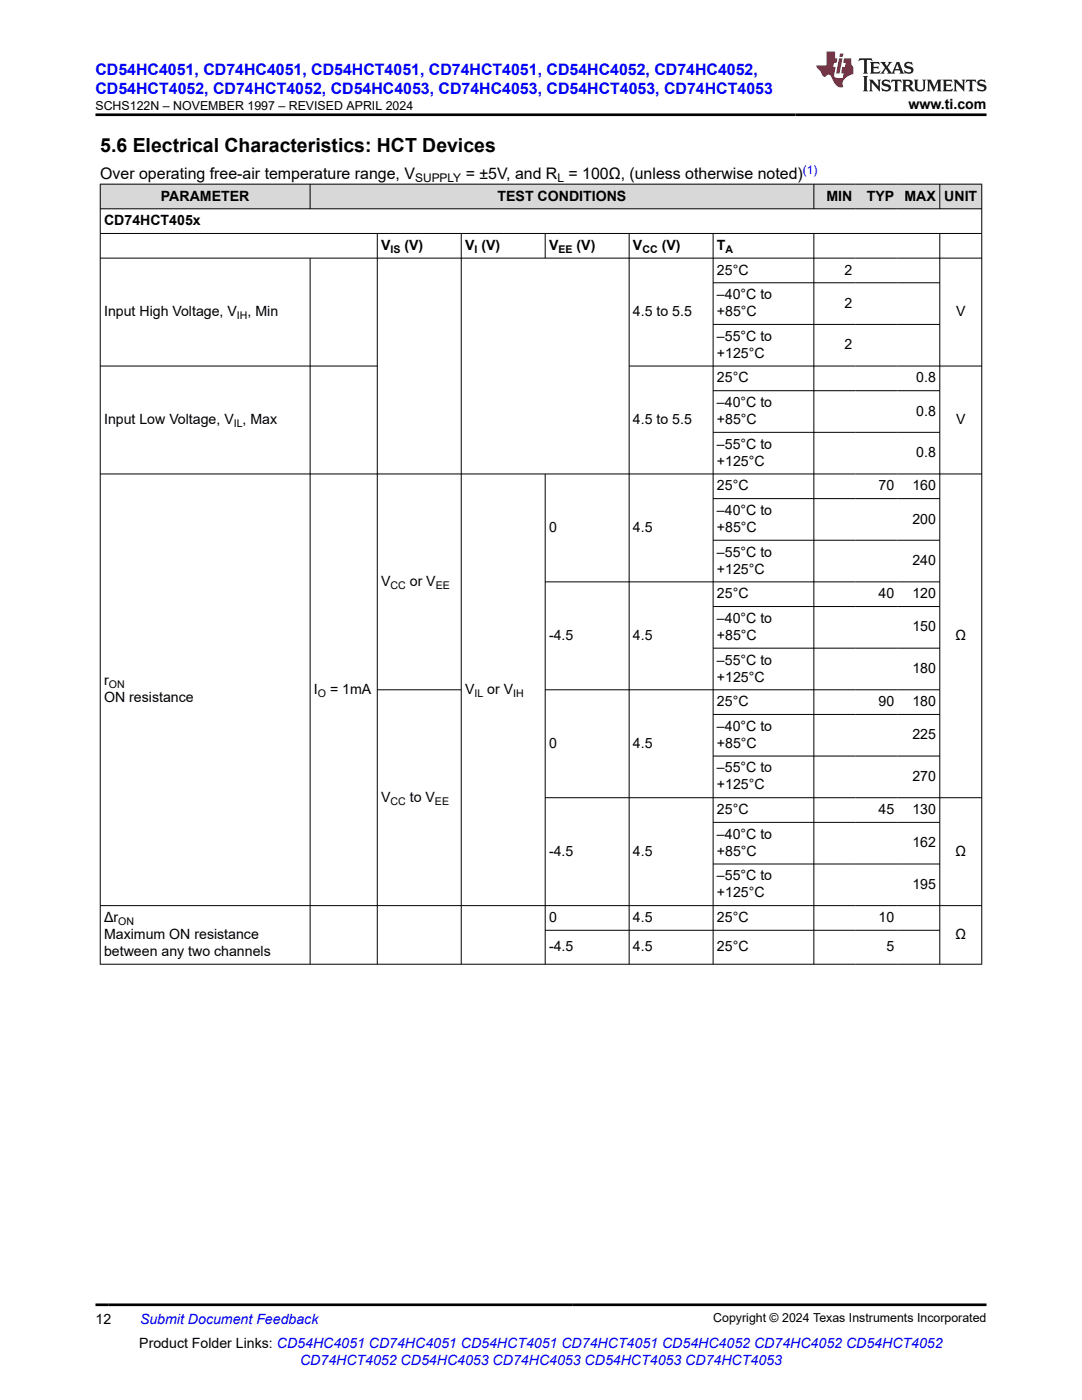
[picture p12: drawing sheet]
<svg xmlns="http://www.w3.org/2000/svg" width="216mm" height="279mm" viewBox="0 0 216 279" stroke-linecap="round" stroke-linejoin="round" font-family="sans-serif">
<defs><g id="words">
<text font-size="3.9" x="20" y="30.3">5.6 Electrical Characteristics: HCT Devices</text>
<g font-size="3.2" fill="#00f">
<text x="19.1" y="14.9">CD54HC4051, CD74HC4051, CD54HCT4051, CD74HCT4051, CD54HC4052, CD74HC4052,</text>
<text x="19.1" y="18.7">CD54HCT4052, CD74HCT4052, CD54HC4053, CD74HC4053, CD54HCT4053, CD74HCT4053</text>
</g>
<g font-size="3.2">
<text x="20" y="35.7">Over operating free-air temperature range, V</text>
<text x="92.9" y="35.7">= ±5V, and R = 100Ω, (unless otherwise noted)</text>
</g>
<g font-size="2.8">
<text x="181.3" y="21.8">www.ti.com</text>
<text x="32.1" y="40">PARAMETER</text>
<text x="99.3" y="40">TEST CONDITIONS</text>
<text x="164.9" y="40">MIN</text>
<text x="173" y="40">TYP</text>
<text x="180.5" y="40">MAX</text>
<text x="188.4" y="40">UNIT</text>
<text x="20.8" y="44.9">CD74HCT405x</text>
<text x="76.1" y="49.9">V</text>
<text x="80.7" y="49.9">(V)</text>
<text x="92.8" y="49.9">V (V)</text>
<text x="109.6" y="49.9">V</text>
<text x="115" y="49.9">(V)</text>
<text x="126.3" y="49.9">V</text>
<text x="132" y="49.9">(V)</text>
<text x="143.1" y="49.9">T</text>
<text x="143.1" y="54.8">25°C</text>
<text x="143.1" y="59.7">–40°C to</text>
<text x="168.5" y="54.8">2</text>
<text x="20.8" y="63.1">Input High Voltage, V</text>
<text x="49.4" y="63.1">, Min</text>
<text x="126.3" y="63.1">4.5 to 5.5</text>
<text x="143.1" y="63.1">+85°C</text>
<text x="168.5" y="61.4">2</text>
<text x="190.8" y="63.1">V</text>
<text x="143.1" y="68">–55°C to</text>
<text x="143.1" y="71.4">+125°C</text>
<text x="168.5" y="69.7">2</text>
<text x="143.1" y="76.3">25°C</text>
<text x="182.8" y="76.3">0.8</text>
<text x="143.1" y="81.2">–40°C to</text>
<text x="182.8" y="82.9">0.8</text>
<text x="20.8" y="84.6">Input Low Voltage, V , Max</text>
<text x="126.3" y="84.6">4.5 to 5.5</text>
<text x="143.1" y="84.6">+85°C</text>
<text x="143.1" y="89.6">–55°C to</text>
<text x="190.8" y="84.6">V</text>
<text x="143.1" y="92.9">+125°C</text>
<text x="182.8" y="91.2">0.8</text>
<text x="143.1" y="97.9">25°C</text>
<text x="175.3" y="97.9">70</text>
<text x="182" y="97.9">160</text>
<text x="109.6" y="106.2">0</text>
<text x="126.3" y="106.2">4.5</text>
<text x="143.1" y="102.8">–40°C to</text>
<text x="143.1" y="106.2">+85°C</text>
<text x="182" y="104.5">200</text>
<text x="143.1" y="111.1">–55°C to</text>
<text x="182" y="112.8">240</text>
<text x="76.1" y="116.9">V</text>
<text x="81.8" y="116.9">or V</text>
<text x="143.1" y="114.5">+125°C</text>
<text x="143.1" y="119.4">25°C</text>
<text x="175.3" y="119.4">40</text>
<text x="182" y="119.4">120</text>
<text x="143.1" y="124.3">–40°C to</text>
<text x="109.6" y="127.7">-4.5</text>
<text x="126.3" y="127.7">4.5</text>
<text x="143.1" y="127.7">+85°C</text>
<text x="182" y="126">150</text>
<text x="190.7" y="127.7">Ω</text>
<text x="20.8" y="136.8">r</text>
<text x="143.1" y="132.6">–55°C to</text>
<text x="143.1" y="136">+125°C</text>
<text x="182" y="134.3">180</text>
<text x="20.8" y="140.2">ON resistance</text>
<text x="62.6" y="138.5">I</text>
<text x="65.9" y="138.5">= 1mA</text>
<text x="92.8" y="138.5">V</text>
<text x="97.2" y="138.5">or V</text>
<text x="143.1" y="140.9">25°C</text>
<text x="175.3" y="140.9">90</text>
<text x="182" y="140.9">180</text>
<text x="109.6" y="149.2">0</text>
<text x="126.3" y="149.2">4.5</text>
<text x="143.1" y="145.9">–40°C to</text>
<text x="143.1" y="149.2">+85°C</text>
<text x="182" y="147.6">225</text>
<text x="143.1" y="154.2">–55°C to</text>
<text x="182" y="155.9">270</text>
<text x="76.1" y="160">V</text>
<text x="81.8" y="160">to V</text>
<text x="143.1" y="157.6">+125°C</text>
<text x="143.1" y="162.5">25°C</text>
<text x="143.1" y="167.4">–40°C to</text>
<text x="175.3" y="162.5">45</text>
<text x="182" y="162.5">130</text>
<text x="109.6" y="170.8">-4.5</text>
<text x="126.3" y="170.8">4.5</text>
<text x="143.1" y="170.8">+85°C</text>
<text x="182" y="169.1">162</text>
<text x="190.7" y="170.8">Ω</text>
<text x="143.1" y="175.7">–55°C to</text>
<text x="143.1" y="179.1">+125°C</text>
<text x="182" y="177.4">195</text>
<text x="20.8" y="184">Δr</text>
<text x="109.6" y="184">0</text>
<text x="126.3" y="184">4.5</text>
<text x="143.1" y="184">25°C</text>
<text x="175.3" y="184">10</text>
<text x="20.8" y="187.4">Maximum ON resistance</text>
<text x="20.8" y="190.8">between any two channels</text>
<text x="109.6" y="189.9">-4.5</text>
<text x="126.3" y="189.9">4.5</text>
<text x="143.1" y="189.9">25°C</text>
<text x="176.9" y="189.9">5</text>
<text x="190.7" y="187.4">Ω</text>
<text x="19.1" y="264.2">12</text>
<text x="27.8" y="269">Product Folder Links: CD54HC4051 CD74HC4051 CD54HCT4051 CD74HCT4051 CD54HC4052 CD74HC4052 CD54HCT4052</text>
</g>
<g font-size="2.8" fill="#00f">
<text x="27.9" y="264.2">Submit Document Feedback</text>
<text x="59.9" y="272.4">CD74HCT4052 CD54HC4053 CD74HC4053 CD54HCT4053 CD74HCT4053</text>
</g>
<g font-size="2.5">
<text x="19.1" y="21.9">SCHS122N – NOVEMBER 1997 – REVISED APRIL 2024</text>
<text x="142.3" y="263.9">Copyright © 2024 Texas Instruments Incorporated</text>
</g>
<text font-size="2.4" fill="#00f" x="160.2" y="34.6">(1)</text>
<g font-size="2.4">
<text x="82.8" y="36.3">SUPPLY</text>
<text x="111.2" y="36.3">L</text>
</g>
<g font-size="2.1">
<text x="77.9" y="50.4">IS</text>
<text x="94.7" y="50.4">I</text>
<text x="111.4" y="50.4">EE</text>
<text x="128.2" y="50.4">CC</text>
<text x="144.8" y="50.4">A</text>
<text x="47.3" y="63.7">IH</text>
<text x="46.7" y="85.2">IL</text>
<text x="77.9" y="117.5">CC</text>
<text x="86.9" y="117.5">EE</text>
<text x="21.7" y="137.3">ON</text>
<text x="63.4" y="139">O</text>
<text x="94.7" y="139">IL</text>
<text x="102.4" y="139">IH</text>
<text x="77.9" y="160.6">CC</text>
<text x="86.8" y="160.6">EE</text>
<text x="23.6" y="184.6">ON</text>
</g>
</g></defs>
<g fill="#d8d8d8">
<path d="M20 36.8h175.9v4.9h-175.9z" fill-rule="evenodd"/>
<path d="M20.1 36.8h41.7v4.8h-41.7z" fill-rule="evenodd"/>
<path d="M61.9 36.8h100.4v4.8h-100.4z" fill-rule="evenodd"/>
<path d="M162.5 36.8h8.3v4.8h-8.3z" fill-rule="evenodd"/>
<path d="M170.8 36.8h8.3v4.8h-8.3z" fill-rule="evenodd"/>
<path d="M179.1 36.8h8.4v4.8h-8.4z" fill-rule="evenodd"/>
<path d="M187.6 36.8h8.2v4.8h-8.2z" fill-rule="evenodd"/>
</g>
<g fill="none" stroke="#000" stroke-width=".2">
<path d="M19.9 36.8h176.1M20 36.7v155.8M61.9 36.7v5M162.4 36.7v5M187.5 36.7v5M195.9 36.7v155.8M19.9 41.7h176.1M19.9 46.6h176.1M19.9 51.5h176.1M61.9 51.5v141M75.3 46.6v145.9M92 46.6v145.9"/>
<path d="M108.8 46.6v5M125.5 46.6v145.9M142.3 46.6v145.9M142.3 56.4h45.3M162.4 46.6v145.9M187.5 46.6v145.9M19.9 73.1h55.4M125.5 73.1h70.5M142.3 64.7h45.3M142.3 78h45.3M19.9 94.6h176.1M108.8 94.6v97.9"/>
<path d="M142.3 86.3h45.3M142.3 99.5h45.3M142.3 107.8h45.3M187.6 116.1h-78.8M75.3 137.7h16.8M108.8 137.7h78.8M142.3 121h45.3M142.3 129.4h45.3M142.3 142.6h45.3M142.3 150.9h45.3M196 159.2h-87.2M142.3 164.1h45.3"/>
<path d="M142.3 172.4h45.3M19.9 192.4h176.1M108.8 185.7h78.8M196 180.7h-176.1"/>
</g>
<path d="M171.5 11.6l-.2 .6 .5-.2h.6v.1v2.2l-.2 .4h1l-.2-.4v-2.2v-.1h.5l.6 .2-.2-.6zM173.6 12.4l.2 .3v1.6l-.2 .4h1.9l.1-.6a1.08 1.08 0 0 1-1.3 .2v-.7h.6l.4 .2v-.7l-.4 .2h-.6v-.5l.2-.2a1 1 0 0 1 1 .3l-.1-.5zM175.7 12.4l.9 1.1-1 1.2h.9l-.2-.2 .5-.8 .4 .8-.2 .2h1.6l-.2-.2 .2-.5h.9l.1 .5-.1 .2h.9l-.2-.4-.8-1.9h-.5l-.9 2.1-.9-1.1 .9-1h-.8l.2 .2-.4 .6-.4-.6 .2-.2zM179 12.8l.4 1h-.7zM180.7 12.5a.65 .65 0 0 0-.2 .7 .65 .65 0 0 0 .6 .5l.6 .1 .1 .3a.79 .79 0 0 1-.7 .4 .79 .79 0 0 1-.7-.5l.1 .7 .2-.1a.93 .93 0 0 0 1.1 0 .93 .93 0 0 0 .4-.9 1.46 1.46 0 0 0-1.2-.6l-.1-.3a1.09 1.09 0 0 1 1.2 .2l-.2-.6-.1 .1-.5-.2zM172.2 15.2l.2 .4v2.2l-.2 .4h1l-.2-.4v-2.2l.2-.4zM173.4 15.9l.2 .4v1.5l-.2 .4h.8l-.3-.4 .1-1.3 1.6 1.8v-2l.2-.4h-.7l.1 .2 .1 1.1-1.2-1.3zM176.2 16a.65 .65 0 0 0-.2 .8 .65 .65 0 0 0 .6 .4l.6 .2 .1 .2a.79 .79 0 0 1-.7 .4 .79 .79 0 0 1-.7-.5l.1 .7 .2-.1a.93 .93 0 0 0 1.1 .1 .93 .93 0 0 0 .4-1 1.46 1.46 0 0 0-1.2-.5l-.1-.4a1.09 1.09 0 0 1 1.2 .2l-.1-.6-.2 .1-.5-.1zM177.9 15.9l-.1 .6a.63 .63 0 0 1 .8-.3v1.6l-.3 .4h1l-.2-.4v-1.6a.66 .66 0 0 1 .8 .3l-.1-.6zM180 15.9l.2 .4v1.5l-.2 .4h1l-.2-.2-.1-.7h.5l.1 .2a.79 .79 0 0 0 1.2 .6l-1-.9a.61 .61 0 0 0 .6-.6 .61 .61 0 0 0-.5-.7zM180.8 16.2h.1a.47 .47 0 0 1 .5 .1 .47 .47 0 0 1 .1 .5l-.1 .1-.7 .1zM182.3 15.9l.2 .2a2.27 2.27 0 0 0 .4 2 1.04 1.04 0 0 0 1.7-.7v-1.3l.2-.2h-.8l.2 .4v1.1a.6 .6 0 0 1-.6 .6 .6 .6 0 0 1-.6-.6v-1.1l.3-.4zM184.9 15.9l.2 .4v1.5l-.2 .4h.8l-.3-.4v-1.4l.9 1.9 .9-1.9v1.4l-.3 .4h1l-.2-.4v-1.5l.2-.4h-.8l-.7 1.5-.6-1.5zM188.1 15.9l.2 .4v1.5l-.2 .4h1.9l.1-.6a1.09 1.09 0 0 1-1.3 .2v-.7h.6l.4 .2v-.6l-.4 .2h-.6v-.6l.2-.1a1.01 1.01 0 0 1 1 .3l-.1-.6zM190.2 15.9l.3 .4v1.5l-.3 .4h.8l-.2-.4v-1.3l1.6 1.8v-2l.2-.4h-.7l.2 .2v1.1l-1.2-1.3zM192.8 15.9l-.1 .6a.63 .63 0 0 1 .8-.3v1.6l-.3 .4h1l-.2-.4v-1.6a.66 .66 0 0 1 .8 .3l-.1-.6zM195.2 16a.65 .65 0 0 0-.2 .8 .65 .65 0 0 0 .6 .4l.6 .2 .2 .2a.79 .79 0 0 1-.7 .4 .79 .79 0 0 1-.7-.5l.1 .7 .2-.1a.93 .93 0 0 0 1 .1 .93 .93 0 0 0 .5-1 1.46 1.46 0 0 0-1.3-.5v-.4a1.09 1.09 0 0 1 1.2 .2l-.2-.6-.2 .1-.5-.1z" fill="#231f20"/>
<path d="M164.9 10.3v2.7h-2l.1 .4 .8 1a.95 .95 0 0 0 1 .9 .59 .59 0 0 1 .5-.4 .59 .59 0 0 1 .5 .3l.4 .8a1.59 1.59 0 0 0 2.1 1.4 1.61 1.61 0 0 1 1-2.3l1-.3-.1-1.5a1.59 1.59 0 0 1-.3-1.7h-1.5l-.2 .9h.6l-.2 .9h-.5l-.2 .9v.3l.4 .1-.1 .9h-.7a.73 .73 0 0 1-1-.7l.3-1.5h-.5l.1-.9h.5l.2-.9h-.5v-1.3zM167.4 11.6l-.6 3.1h.7l.6-3.1zM167.6 10.7l-.1 .6h.7l.1-.6z" fill="#ed1c24"/>
<path d="M19.1 22.9h177.8M19.1 260.4h177.8" fill="none" stroke="#000" stroke-width=".53"/>
<use href="#words"/>
</svg>
